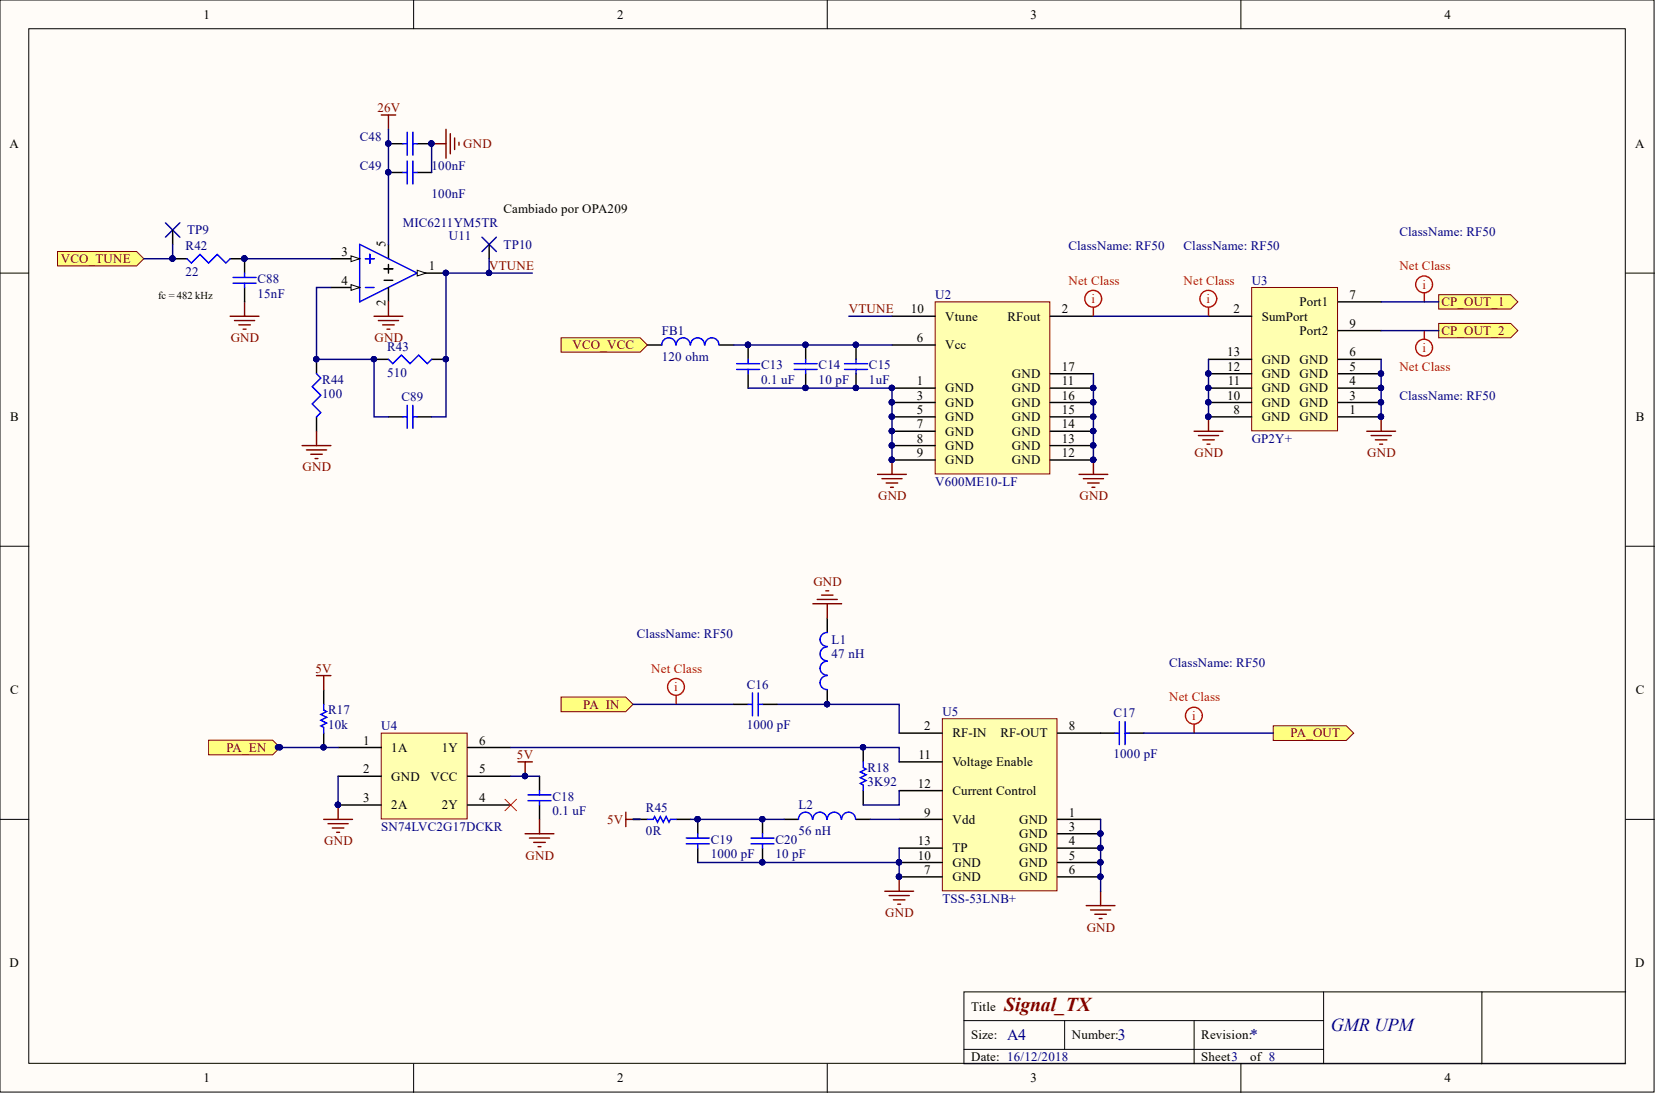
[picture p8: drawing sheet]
<svg xmlns="http://www.w3.org/2000/svg" width="292mm" height="193mm" viewBox="0 0 292 193" stroke-linecap="round" stroke-linejoin="round" font-family="sans-serif">
<defs><g id="words">
<text font-size="3.5" fill="#800000" x="177.1" y="178.3">Signal_TX</text>
<text font-size="3.2" fill="#000080" x="234.7" y="181.9">GMR UPM</text>
<g font-size="2.8" fill="#000080">
<text x="177.6" y="183.5">A4</text>
<text x="197.2" y="183.5">3</text>
<text x="220.5" y="183.5">*</text>
</g>
<g font-size="2.3">
<text x="35.9" y="3.3">1</text>
<text x="108.9" y="3.3">2</text>
<text x="181.8" y="3.3">3</text>
<text x="254.8" y="3.3">4</text>
<text x="1.7" y="26.1">A</text>
<text x="288.5" y="26.1">A</text>
<text x="88.8" y="37.5">Cambiado por OPA209</text>
<text x="60.2" y="45.1">3</text>
<text x="68" y="43.6" transform="rotate(-90 68 43.6)">5</text>
<text x="75.6" y="47.7">1</text>
<text x="60.2" y="50.2">4</text>
<text x="68" y="53.9" transform="rotate(-90 68 53.9)">2</text>
<text x="238" y="52.7">7</text>
<text x="160.6" y="55.3">10</text>
<text x="166.7" y="56.5">Vtune</text>
<text x="177.7" y="56.5">RFout</text>
<text x="187.3" y="55.3">2</text>
<text x="217.6" y="55.3">2</text>
<text x="222.6" y="56.5">SumPort</text>
<text x="229.2" y="54">Port1</text>
<text x="229.2" y="59.1">Port2</text>
<text x="238" y="57.8">9</text>
<text x="161.7" y="60.3">6</text>
<text x="166.7" y="61.6">Vcc</text>
<text x="187.3" y="65.4">17</text>
<text x="216.5" y="65.4">12</text>
<text x="216.5" y="62.9">13</text>
<text x="222.6" y="64.1">GND</text>
<text x="229.2" y="64.1">GND</text>
<text x="238" y="65.4">5</text>
<text x="238" y="62.9">6</text>
<text x="161.7" y="68">1</text>
<text x="161.7" y="70.5">3</text>
<text x="166.7" y="69.2">GND</text>
<text x="166.7" y="71.8">GND</text>
<text x="178.5" y="69.2">GND</text>
<text x="178.5" y="71.8">GND</text>
<text x="178.5" y="66.7">GND</text>
<text x="187.3" y="68">11</text>
<text x="187.3" y="70.5">16</text>
<text x="216.5" y="70.5">10</text>
<text x="216.6" y="68">11</text>
<text x="222.6" y="71.8">GND</text>
<text x="222.6" y="69.2">GND</text>
<text x="222.6" y="66.7">GND</text>
<text x="229.2" y="71.8">GND</text>
<text x="229.2" y="69.2">GND</text>
<text x="229.2" y="66.7">GND</text>
<text x="238" y="70.5">3</text>
<text x="238" y="68">4</text>
<text x="1.8" y="74.3">B</text>
<text x="161.7" y="73">5</text>
<text x="161.7" y="75.6">7</text>
<text x="166.7" y="74.3">GND</text>
<text x="166.7" y="76.8">GND</text>
<text x="178.5" y="76.8">GND</text>
<text x="178.5" y="74.3">GND</text>
<text x="187.3" y="75.6">14</text>
<text x="187.3" y="73">15</text>
<text x="217.6" y="73">8</text>
<text x="222.6" y="74.3">GND</text>
<text x="229.2" y="74.3">GND</text>
<text x="238" y="73">1</text>
<text x="288.5" y="74.3">B</text>
<text x="161.7" y="78.1">8</text>
<text x="161.7" y="80.6">9</text>
<text x="166.7" y="79.4">GND</text>
<text x="166.7" y="81.9">GND</text>
<text x="178.5" y="81.9">GND</text>
<text x="178.5" y="79.4">GND</text>
<text x="187.3" y="80.6">12</text>
<text x="187.3" y="78.1">13</text>
<text x="1.8" y="122.5">C</text>
<text x="288.5" y="122.5">C</text>
<text x="64" y="131.3">1</text>
<text x="84.5" y="131.3">6</text>
<text x="163" y="128.8">2</text>
<text x="168" y="130.1">RF-IN</text>
<text x="176.5" y="130.1">RF-OUT</text>
<text x="188.6" y="128.8">8</text>
<text x="64" y="136.4">2</text>
<text x="69" y="137.7">GND</text>
<text x="69" y="132.6">1A</text>
<text x="76" y="137.7">VCC</text>
<text x="77.9" y="132.6">1Y</text>
<text x="84.5" y="136.4">5</text>
<text x="162" y="133.9">11</text>
<text x="168" y="135.1">Voltage Enable</text>
<text x="64" y="141.5">3</text>
<text x="69" y="142.8">2A</text>
<text x="77.9" y="142.8">2Y</text>
<text x="84.5" y="141.5">4</text>
<text x="161.9" y="139">12</text>
<text x="168" y="140.2">Current Control</text>
<text x="161.9" y="149.1">13</text>
<text x="163" y="144">9</text>
<text x="168" y="145.3">Vdd</text>
<text x="179.8" y="145.3">GND</text>
<text x="179.8" y="147.8">GND</text>
<text x="188.6" y="144">1</text>
<text x="188.6" y="146.6">3</text>
<text x="188.6" y="149.1">4</text>
<text x="161.9" y="151.6">10</text>
<text x="163" y="154.2">7</text>
<text x="168" y="155.4">GND</text>
<text x="168" y="152.9">GND</text>
<text x="168" y="150.4">TP</text>
<text x="179.8" y="150.4">GND</text>
<text x="179.8" y="152.9">GND</text>
<text x="179.8" y="155.4">GND</text>
<text x="188.6" y="151.6">5</text>
<text x="188.6" y="154.2">6</text>
<text x="1.7" y="170.6">D</text>
<text x="288.5" y="170.6">D</text>
<text x="171.3" y="178.3">Title</text>
<text x="171.3" y="183.3">Size:</text>
<text x="189.1" y="183.3">Number:</text>
<text x="211.9" y="183.3">Revision:</text>
<text x="35.9" y="190.9">1</text>
<text x="108.9" y="190.9">2</text>
<text x="171.3" y="187.1">Date: 16/12/2018</text>
<text x="181.8" y="190.9">3</text>
<text x="211.9" y="187.1">Sheet3</text>
<text x="220.5" y="187.1">of 8</text>
<text x="254.8" y="190.9">4</text>
</g>
<g font-size="2.3" fill="#800000">
<text x="66.6" y="19.8">26V</text>
<text x="81.7" y="26.1">GND</text>
<text x="10.7" y="46.4">VCO_TUNE</text>
<text x="86.3" y="47.7">VTUNE</text>
<text x="149.7" y="55.3">VTUNE</text>
<text x="254.3" y="54">CP_OUT_1</text>
<text x="254.3" y="59.1">CP_OUT_2</text>
<text x="40.7" y="60.3">GND</text>
<text x="66.1" y="60.3">GND</text>
<text x="101" y="61.6">VCO_VCC</text>
<text x="53.4" y="83.2">GND</text>
<text x="210.7" y="80.6">GND</text>
<text x="241.2" y="80.6">GND</text>
<text x="154.9" y="88.2">GND</text>
<text x="190.4" y="88.2">GND</text>
<text x="143.5" y="103.5">GND</text>
<text x="55.7" y="118.7">5V</text>
<text x="102.9" y="125">PA_IN</text>
<text x="227.6" y="130.1">PA_OUT</text>
<text x="39.9" y="132.6">PA_EN</text>
<text x="91.2" y="133.9">5V</text>
<text x="57.2" y="149.1">GND</text>
<text x="107.1" y="145.3">5V</text>
<text x="92.7" y="151.6">GND</text>
<text x="156.2" y="161.8">GND</text>
<text x="191.7" y="164.3">GND</text>
</g>
<g font-size="2.3" fill="#000080">
<text x="63.4" y="29.9">C49</text>
<text x="63.4" y="24.8">C48</text>
<text x="76.1" y="29.9">100nF</text>
<text x="76.1" y="35">100nF</text>
<text x="33" y="41.3">TP9</text>
<text x="71.1" y="40.1">MIC6211YM5TR</text>
<text x="246.8" y="41.6">ClassName: RF50</text>
<text x="32.7" y="44.1">R42</text>
<text x="79.2" y="42.3">U11</text>
<text x="88.8" y="43.9">TP10</text>
<text x="188.5" y="44.1">ClassName: RF50</text>
<text x="208.8" y="44.1">ClassName: RF50</text>
<text x="32.7" y="48.7">22</text>
<text x="45.4" y="49.9">C88</text>
<text x="45.4" y="52.5">15nF</text>
<text x="165" y="52.7">U2</text>
<text x="220.8" y="50.2">U3</text>
<text x="116.7" y="59.1">FB1</text>
<text x="68.3" y="61.9">R43</text>
<text x="116.7" y="63.6">120 ohm</text>
<text x="134.2" y="65.2">C13</text>
<text x="144.4" y="65.2">C14</text>
<text x="153.3" y="65.2">C15</text>
<text x="56.8" y="67.7">R44</text>
<text x="56.8" y="70.2">100</text>
<text x="68.3" y="66.4">510</text>
<text x="70.8" y="70.7">C89</text>
<text x="134.2" y="67.7">0.1 uF</text>
<text x="144.4" y="67.7">10 pF</text>
<text x="153.3" y="67.7">1uF</text>
<text x="246.8" y="70.5">ClassName: RF50</text>
<text x="220.8" y="78.1">GP2Y+</text>
<text x="165" y="85.7">V600ME10-LF</text>
<text x="112.3" y="112.6">ClassName: RF50</text>
<text x="146.7" y="113.6">L1</text>
<text x="146.7" y="116.1">47 nH</text>
<text x="206.2" y="117.7">ClassName: RF50</text>
<text x="131.7" y="121.5">C16</text>
<text x="57.9" y="126">R17</text>
<text x="57.9" y="128.6">10k</text>
<text x="67.2" y="128.8">U4</text>
<text x="131.7" y="128.6">1000 pF</text>
<text x="166.2" y="126.3">U5</text>
<text x="196.4" y="126.5">C17</text>
<text x="153" y="136.2">R18</text>
<text x="196.4" y="133.6">1000 pF</text>
<text x="97.4" y="141.2">C18</text>
<text x="97.4" y="143.8">0.1 uF</text>
<text x="113.9" y="143.3">R45</text>
<text x="140.8" y="142.8">L2</text>
<text x="153" y="138.7">3K92</text>
<text x="67.2" y="146.6">SN74LVC2G17DCKR</text>
<text x="113.9" y="147.3">0R</text>
<text x="125.4" y="148.8">C19</text>
<text x="136.8" y="148.8">C20</text>
<text x="140.8" y="147.3">56 nH</text>
<text x="125.4" y="151.4">1000 pF</text>
<text x="136.8" y="151.4">10 pF</text>
<text x="166.2" y="159.2">TSS-53LNB+</text>
</g>
<g font-size="2.3" fill="#f00">
<text x="246.8" y="47.7">Net Class</text>
<text x="188.5" y="50.2">Net Class</text>
<text x="192.5" y="53.5">i</text>
<text x="208.8" y="50.2">Net Class</text>
<text x="212.8" y="53.5">i</text>
<text x="250.9" y="51">i</text>
<text x="246.8" y="65.4">Net Class</text>
<text x="250.9" y="62.1">i</text>
<text x="114.9" y="118.7">Net Class</text>
<text x="118.9" y="122">i</text>
<text x="206.2" y="123.7">Net Class</text>
<text x="210.3" y="127">i</text>
</g>
<text font-size="1.9" x="27.9" y="52.8">fc = 482 kHz</text>
</g></defs>
<g fill="#fffcf8" stroke="#000" stroke-width=".18">
<path d="M0 0h291.8v192.6h-291.8z"/>
<path d="M5.1 5.1h281.6v182.5h-281.6z"/>
</g>
<g fill="none" stroke="#000" stroke-width=".18">
<path d="M73 0v5.1M145.9 0v5.1M218.9 0v5.1M0 48.2h5.1M286.8 48.2h5M0 96.4h5.1M286.8 96.4h5M0 144.5h5.1M286.8 144.5h5M233.5 175v12.6M261.4 175h-91.4v12.6h116.8M286.8 175h-25.4v12.6"/>
<path d="M73 187.6v5.1M145.9 187.6v5.1M170 180h63.5M170 185.1h63.5M187.8 180v5.1M210.6 180v7.6M218.9 187.6v5.1"/>
</g>
<path d="M165 53.2h20.2v30.4h-20.2z" fill="#ffffb0" stroke="#800000" stroke-width=".18"/>
<g fill="none" stroke="#000" stroke-width=".25">
<path d="M157.3 55.8h7.7M185.3 55.8h7.6M114.2 60.9h2.5M126.9 60.9h2.5M132 60.9v2.5M132 65.9v2.6M142.1 60.9v2.5M142.1 65.9v2.6M151 60.9v2.5M151 65.9v2.6M157.3 60.9h7.7M157.3 68.5h7.7"/>
<path d="M157.3 71h7.7M157.3 73.5h7.7M157.3 76.1h7.7M157.3 78.6h7.7M185.3 68.5h7.6M185.3 71h7.6M185.3 73.5h7.6M185.3 76.1h7.6M185.3 78.6h7.6M185.3 65.9h7.6M157.3 81.1h7.7M185.3 81.1h7.6"/>
</g>
<g fill="#000080" stroke="#000080" stroke-width=".18">
<circle cx="157.3" cy="68.4" r=".47"/>
<circle cx="157.3" cy="71" r=".47"/>
<circle cx="157.3" cy="73.5" r=".47"/>
<circle cx="157.3" cy="76" r=".47"/>
<circle cx="157.3" cy="78.6" r=".47"/>
<circle cx="157.3" cy="81.1" r=".47"/>
<circle cx="192.8" cy="68.4" r=".47"/>
<circle cx="192.8" cy="81.1" r=".47"/>
<circle cx="192.8" cy="78.6" r=".47"/>
<circle cx="192.8" cy="76" r=".47"/>
<circle cx="192.8" cy="73.5" r=".47"/>
<circle cx="192.8" cy="71" r=".47"/>
<circle cx="151" cy="68.4" r=".47"/>
<circle cx="151" cy="60.8" r=".47"/>
<circle cx="142.1" cy="68.4" r=".47"/>
<circle cx="142.1" cy="60.8" r=".47"/>
<circle cx="131.9" cy="60.8" r=".47"/>
</g>
<g fill="none" stroke="#00f" stroke-width=".25">
<path d="M119.2 60.9a1.23 1.23 0 0 0-1.2-1.3 1.23 1.23 0 0 0-1.3 1.3M121.7 60.9a1.23 1.23 0 0 0-1.2-1.3 1.23 1.23 0 0 0-1.2 1.3M124.3 60.9a1.23 1.23 0 0 0-1.3-1.3 1.23 1.23 0 0 0-1.2 1.3M126.8 60.9a1.23 1.23 0 0 0-1.2-1.3 1.23 1.23 0 0 0-1.3 1.3M129.9 64.1h4.1M129.9 65.2h4.1M132 63.4v.7M132 65.2v.7M140.1 64.1h4M140.1 65.2h4M142.1 63.4v.7M142.1 65.2v.7"/>
<path d="M149 64.1h4M149 65.2h4M151 63.4v.7M151 65.2v.7"/>
</g>
<path d="M154.8 83.7h5.1M155.6 84.4h3.5M156.3 85.2h2.1M157.1 86h.5M157.3 81.1v2.6M190.3 83.7h5.1M191.1 84.4h3.5M191.9 85.2h2M192.6 86h.5M192.9 81.1v2.6" fill="none" stroke="#800000" stroke-width=".25"/>
<path d="M220.8 50.7h15.1v25.3h-15.1z" fill="#ffffb0" stroke="#800000" stroke-width=".18"/>
<g fill="none" stroke="#000" stroke-width=".25">
<path d="M213.2 55.8h7.6M236 53.2h7.6M236 58.3h7.6M213.2 73.5h7.6M213.2 71h7.6M213.2 68.5h7.6M213.2 65.9h7.6M213.2 63.4h7.6M236 73.5h7.6M236 71h7.6M236 68.5h7.6M236 65.9h7.6"/>
<path d="M236 63.4h7.6"/>
</g>
<g fill="#000080" stroke="#000080" stroke-width=".18">
<circle cx="243.6" cy="73.5" r=".47"/>
<circle cx="243.6" cy="71" r=".47"/>
<circle cx="243.6" cy="68.4" r=".47"/>
<circle cx="243.6" cy="65.9" r=".47"/>
<circle cx="213.1" cy="73.5" r=".47"/>
<circle cx="213.1" cy="71" r=".47"/>
<circle cx="213.1" cy="68.4" r=".47"/>
<circle cx="213.1" cy="65.9" r=".47"/>
</g>
<g fill="#ffff80" stroke="#800000" stroke-width=".18">
<path d="M253.8 52h12.7l1.2 1.2-1.2 1.3h-12.7z" fill-rule="evenodd"/>
<path d="M253.8 57h12.7l1.2 1.3-1.2 1.3h-12.7z" fill-rule="evenodd"/>
</g>
<path d="M210.6 76.1h5.1M211.4 76.8h3.5M212.2 77.6h2M212.9 78.3h.5M213.2 73.5v2.6M241.1 76.1h5.1M241.8 76.8h3.6M242.6 77.6h2M243.4 78.3h.5M243.6 73.5v2.6" fill="none" stroke="#800000" stroke-width=".25"/>
<g fill="#000080" stroke="#000080" stroke-width=".18">
<circle cx="213.1" cy="73.5" r=".47"/>
<circle cx="243.6" cy="73.5" r=".47"/>
</g>
<path d="M166.2 126.8h20.2v30.3h-20.2z" fill="#ffffb0" stroke="#800000" stroke-width=".18"/>
<g fill="none" stroke="#000" stroke-width=".25">
<path d="M152.3 131.9v2.5M152.3 139.5v2.5M158.6 129.3h7.6M158.6 139.5h7.6M158.6 134.4h7.6M186.5 129.3h7.6M134.5 144.5v2.6M134.5 149.6v2.5M158.6 144.5h7.6M158.6 149.6h7.6M158.6 152.1h7.6M158.6 154.7h7.6"/>
<path d="M186.5 144.5h7.6M186.5 147.1h7.6M186.5 149.6h7.6M186.5 152.1h7.6M186.5 154.7h7.6"/>
</g>
<g fill="#000080" stroke="#000080" stroke-width=".18">
<circle cx="194.1" cy="147" r=".47"/>
<circle cx="194.1" cy="149.6" r=".47"/>
<circle cx="194.1" cy="152.1" r=".47"/>
<circle cx="194.1" cy="154.6" r=".47"/>
<circle cx="158.6" cy="154.6" r=".47"/>
<circle cx="158.6" cy="152.1" r=".47"/>
<circle cx="134.5" cy="152.1" r=".47"/>
<circle cx="134.5" cy="144.5" r=".47"/>
<circle cx="152.2" cy="131.8" r=".47"/>
</g>
<path d="M110.4 143.3v2.5M110.4 144.5h2.5M156.1 157.2h5M156.8 158h3.6M157.6 158.7h2M158.4 159.5h.5M158.6 154.7v2.5M191.6 159.7h5.1M194.1 157.2v2.5M192.4 160.5h3.5M193.1 161.3h2M193.9 162h.5" fill="none" stroke="#800000" stroke-width=".25"/>
<path d="M152.3 134.4v1l.5 .3-1 .5 1 .5-1 .5 1 .5-1 .5 .5 .2v1.1M132.5 147.8h4M132.5 148.8h4M134.5 147.1v.7M134.5 148.8v.8" fill="none" stroke="#00f" stroke-width=".25"/>
<g fill="#ffff80" stroke="#800000" stroke-width=".18">
<path d="M99 123h11.4l1.3 1.2-1.3 1.3h-11.4z" fill-rule="evenodd"/>
<path d="M224.6 128h12.9l1.3 1.3-1.3 1.3h-12.9z" fill-rule="evenodd"/>
</g>
<path d="M67.2 129.3h15.2v15.2h-15.2z" fill="#ffffb0" stroke="#800000" stroke-width=".18"/>
<path d="M59.6 136.9h7.6M59.6 131.9h7.6M82.5 136.9h7.6M82.5 131.9h7.6M59.6 142h7.6M82.5 142h7.6" fill="none" stroke="#000" stroke-width=".25"/>
<circle cx="59.6" cy="142" r=".47" fill="#000080" stroke="#000080" stroke-width=".18"/>
<path d="M36.8 130.6h11.3l1.3 1.3-1.3 1.2h-11.3z" fill-rule="evenodd" fill="#ffff80" stroke="#800000" stroke-width=".18"/>
<g fill="#000080" stroke="#000080" stroke-width=".18">
<circle cx="49.3" cy="131.8" r=".47"/>
<circle cx="92.6" cy="136.9" r=".47"/>
<circle cx="145.9" cy="124.2" r=".47"/>
<circle cx="123" cy="144.5" r=".47"/>
<circle cx="57.1" cy="131.8" r=".47"/>
<circle cx="59.6" cy="142" r=".47"/>
</g>
<path d="M145.9 109v2.6M57.1 121.7v2.5M57.1 129.3v2.6M95.2 136.9v2.6M145.9 121.7v2.5M194.1 129.3h2.6M199.2 129.3h2.5M95.2 142v2.5M123.1 144.5v2.6M123.1 149.6v2.5M138.3 144.5h2.5M151 144.5h2.5" fill="none" stroke="#000" stroke-width=".25"/>
<g fill="none" stroke="#00f" stroke-width=".25">
<path d="M145.9 119.2a1.23 1.23 0 0 0-1.3 1.2 1.23 1.23 0 0 0 1.3 1.2M145.9 116.6a1.23 1.23 0 0 0-1.3 1.3 1.23 1.23 0 0 0 1.3 1.2M145.9 114.1a1.23 1.23 0 0 0-1.3 1.2 1.23 1.23 0 0 0 1.3 1.3M145.9 111.6a1.23 1.23 0 0 0-1.3 1.2 1.23 1.23 0 0 0 1.3 1.2M57.1 124.2v1.1l.5 .2-1 .5 1 .5-1 .5 1 .5-1 .5 .5 .3v1M95.2 139.5v.7M196.7 129.3h.7M197.4 127.3v4M198.4 127.3v4M198.4 129.3h.8M93.1 140.2h4.1M93.1 141.2h4.1"/>
<path d="M95.2 141.2v.8M121 147.8h4.1M121 148.8h4.1M123.1 147.1v.7M123.1 148.8v.8M143.3 144.5a1.23 1.23 0 0 0-1.2-1.2 1.23 1.23 0 0 0-1.3 1.2M145.8 144.5a1.23 1.23 0 0 0-1.2-1.2 1.23 1.23 0 0 0-1.2 1.2M148.4 144.5a1.23 1.23 0 0 0-1.3-1.2 1.23 1.23 0 0 0-1.2 1.2M150.9 144.5a1.23 1.23 0 0 0-1.2-1.2 1.23 1.23 0 0 0-1.2 1.2"/>
</g>
<g fill="none" stroke="#800000" stroke-width=".25">
<path d="M55.8 119.2h2.6M57.1 119.2v2.5M143.4 106.5h5.1M144.1 105.7h3.6M144.9 105h2M145.7 104.2h.5M145.9 106.5v2.5M91.4 134.4h2.5M92.6 134.4v2.5M57.1 144.5h5.1M57.9 145.3h3.5M58.6 146.1h2.1"/>
<path d="M59.4 146.8h.5M59.6 142v2.5M92.6 147.1h5.1M93.4 147.8h3.5M94.1 148.6h2.1M94.9 149.3h.5M95.2 144.5v2.6"/>
</g>
<path d="M89.1 141l2 2M91.1 141l-2 2" fill="none" stroke="#f00" stroke-width=".18"/>
<path d="M99 59.6h13.9l1.3 1.3-1.3 1.2h-13.9z" fill-rule="evenodd" fill="#ffff80" stroke="#800000" stroke-width=".18"/>
<g fill="none" stroke="#f00" stroke-width=".25">
<path d="M192.9 54.3v1.5M213.2 54.3v1.5M251.2 51.7v1.5M251.2 58.3v1.5M119.3 122.7v1.5M210.6 127.8v1.5"/>
<circle cx="192.8" cy="52.7" r="1.48"/>
<circle cx="213.1" cy="52.7" r="1.48"/>
<circle cx="251.2" cy="50.2" r="1.48"/>
<circle cx="251.2" cy="61.3" r="1.48"/>
<circle cx="119.2" cy="121.2" r="1.48"/>
<circle cx="210.6" cy="126.2" r="1.48"/>
</g>
<path d="M68.5 43.1v2.5M68.5 50.7v2.5M73.6 48.2h5.1M111.7 144.5h2.5M119.3 144.5h2.5" fill="none" stroke="#000" stroke-width=".25"/>
<path d="M63.4 43.1l10.2 5.1-10.2 5zM64.5 45.6h1.5M64.5 50.7h1.5M65.2 44.9v1.5M114.2 144.5h1l.3-.5 .5 1 .5-1 .5 1 .5-1 .5 1 .3-.5h1" fill="none" stroke="#00f" stroke-width=".25"/>
<path d="M73.6 47.7l1.5 .5-1.5 .5z" fill="#fffcf8"/>
<path d="M73.6 47.7l1.5 .5-1.5 .5z" fill="none" stroke="#000" stroke-width=".18"/>
<circle cx="78.6" cy="48.1" r=".47" fill="#000080" stroke="#000080" stroke-width=".18"/>
<path d="M58.4 50.7h5" fill="none" stroke="#000" stroke-width=".25"/>
<path d="M61.9 50.2l1.5 .5-1.5 .5z" fill="#fffcf8"/>
<path d="M61.9 50.2l1.5 .5-1.5 .5z" fill="none" stroke="#000" stroke-width=".18"/>
<path d="M58.4 45.6h5" fill="none" stroke="#000" stroke-width=".25"/>
<path d="M61.9 45.1l1.5 .5-1.5 .5z" fill="#fffcf8"/>
<path d="M61.9 45.1l1.5 .5-1.5 .5z" fill="none" stroke="#000" stroke-width=".18"/>
<g fill="none" stroke="#00f" stroke-width=".25">
<path d="M71.1 30.4h.7M71.1 25.4h.7M71.8 23.3v4.1M71.8 28.4v4.1M72.8 23.3v4.1M72.8 28.4v4.1M72.8 30.4h.8M72.8 25.4h.8M33 45.6l.8 .8 1.5-1.5 1.5 1.5 1.5-1.5 1.5 1.5 .8-.8M41.1 48.9h4.1M41.1 49.9h4.1M43.1 48.2v.7"/>
<path d="M43.1 49.9v.8M65.2 44.9v1.5M55.8 65.9l.8 .8-1.5 1.5 1.5 1.5-1.5 1.5 1.5 1.6-.8 .7M68.5 63.4l.8 .7 1.5-1.5 1.5 1.5 1.5-1.5 1.6 1.5 .7-.7M71.1 73.5h.7M71.8 71.5v4.1M72.8 71.5v4.1M72.8 73.5h.8"/>
</g>
<g fill="none" stroke="#000" stroke-width=".25">
<path d="M68.5 30.4h2.6M68.5 25.4h2.6M73.6 30.4h2.5M73.6 25.4h2.5M30.5 45.6h2.5M40.6 45.6h2.5v2.6M43.1 50.7v2.5M67.8 47.4h1.5M67.8 49.4h1.5M68.5 46.7v1.5M55.8 63.4v2.5M55.8 73.5v2.6"/>
<path d="M66 63.4h2.5M68.5 73.5h2.6M73.6 73.5h2.5M76.1 63.4h2.6"/>
</g>
<g fill="#000080" stroke="#000080" stroke-width=".18">
<circle cx="78.6" cy="48.1" r=".47"/>
<circle cx="68.5" cy="30.4" r=".47"/>
<circle cx="76.1" cy="25.3" r=".47"/>
<circle cx="68.5" cy="25.3" r=".47"/>
<circle cx="43.1" cy="45.6" r=".47"/>
<circle cx="30.4" cy="45.6" r=".47"/>
<circle cx="55.8" cy="63.4" r=".47"/>
<circle cx="78.6" cy="63.4" r=".47"/>
<circle cx="65.9" cy="63.4" r=".47"/>
</g>
<g fill="none" stroke="#800000" stroke-width=".25">
<path d="M67.2 20.3h2.6M68.5 20.3v2.5M76.1 25.4h2.6M78.7 22.8v5.1M79.4 23.6v3.5M80.2 24.3v2.1M81 25.1v.5M40.6 55.8h5.1M41.4 56.5h3.5M42.1 57.3h2.1M42.9 58.1h.5M43.1 53.2v2.6"/>
<path d="M66 55.8h5.1M66.7 56.5h3.6M67.5 57.3h2M68.3 58.1h.5M68.5 53.2v2.6M53.3 78.6h5.1M54.1 79.4h3.5M55.8 76.1v2.5M54.8 80.1h2M55.6 80.9h.5"/>
</g>
<path d="M10.2 44.4h13.9l1.3 1.2-1.3 1.3h-13.9z" fill-rule="evenodd" fill="#ffff80" stroke="#800000" stroke-width=".18"/>
<path d="M29.2 39.3l2.5 2.5M31.7 39.3l-2.5 2.5M85 41.8l2.6 2.6M87.6 41.8l-2.6 2.6" fill="none" stroke="#0000bf" stroke-width=".25"/>
<path d="M30.5 40.6v2.5M86.3 43.1v2.5M129.4 124.2h2.6M134.5 124.2h2.5" fill="none" stroke="#000" stroke-width=".25"/>
<g fill="#000080" stroke="#000080" stroke-width=".18">
<circle cx="86.2" cy="48.1" r=".47"/>
<circle cx="131.9" cy="60.8" r=".47"/>
<circle cx="142.1" cy="60.8" r=".47"/>
<circle cx="151" cy="60.8" r=".47"/>
<circle cx="213.1" cy="65.9" r=".47"/>
<circle cx="213.1" cy="68.4" r=".47"/>
<circle cx="213.1" cy="71" r=".47"/>
<circle cx="213.1" cy="73.5" r=".47"/>
<circle cx="243.6" cy="65.9" r=".47"/>
<circle cx="243.6" cy="68.4" r=".47"/>
<circle cx="243.6" cy="71" r=".47"/>
<circle cx="243.6" cy="73.5" r=".47"/>
<circle cx="157.3" cy="81.1" r=".47"/>
<circle cx="157.3" cy="78.6" r=".47"/>
<circle cx="157.3" cy="76" r=".47"/>
<circle cx="157.3" cy="73.5" r=".47"/>
<circle cx="157.3" cy="71" r=".47"/>
<circle cx="157.3" cy="68.4" r=".47"/>
<circle cx="151" cy="68.4" r=".47"/>
<circle cx="142.1" cy="68.4" r=".47"/>
<circle cx="194.1" cy="147" r=".47"/>
<circle cx="194.1" cy="149.6" r=".47"/>
<circle cx="194.1" cy="152.1" r=".47"/>
<circle cx="194.1" cy="154.6" r=".47"/>
<circle cx="59.6" cy="142" r=".47"/>
<circle cx="92.6" cy="136.9" r=".47"/>
<circle cx="158.6" cy="152.1" r=".47"/>
<circle cx="134.5" cy="152.1" r=".47"/>
<circle cx="49" cy="131.8" r=".47"/>
<circle cx="49.3" cy="131.8" r=".47"/>
<circle cx="57.1" cy="131.8" r=".47"/>
<circle cx="152.2" cy="131.8" r=".47"/>
<circle cx="123" cy="144.5" r=".47"/>
<circle cx="134.5" cy="144.5" r=".47"/>
<circle cx="76.1" cy="25.3" r=".47"/>
<circle cx="68.5" cy="25.3" r=".47"/>
<circle cx="68.5" cy="30.4" r=".47"/>
<circle cx="43.1" cy="45.6" r=".47"/>
<circle cx="65.9" cy="63.4" r=".47"/>
<circle cx="55.8" cy="63.4" r=".47"/>
<circle cx="78.6" cy="63.4" r=".47"/>
<circle cx="78.6" cy="48.1" r=".47"/>
<circle cx="30.4" cy="45.6" r=".47"/>
<circle cx="158.6" cy="154.6" r=".47"/>
<circle cx="192.8" cy="68.4" r=".47"/>
<circle cx="192.8" cy="71" r=".47"/>
<circle cx="192.8" cy="73.5" r=".47"/>
<circle cx="192.8" cy="76" r=".47"/>
<circle cx="192.8" cy="78.6" r=".47"/>
<circle cx="192.8" cy="81.1" r=".47"/>
<circle cx="145.9" cy="124.2" r=".47"/>
</g>
<g fill="none" stroke="#000080" stroke-width=".25">
<path d="M68.5 22.8v20.3M76.1 25.4v5M30.5 43.1v2.5h-5.1M43.1 45.6h15.3M58.4 50.7h-2.6v12.7h10.2v10.1h2.5M86.3 45.6v2.6h-7.6v25.3h-2.6M86.3 48.2h7.6M149.7 55.8h7.6M192.9 55.8h20.3M243.6 53.2h10.2M243.6 58.3h10.2M129.4 60.9h27.9"/>
<path d="M132 68.5h25.3v12.6M192.9 65.9v15.2M213.2 63.4v10.1M243.6 63.4v10.1M49.1 131.9h10.5M59.6 136.9v5.1M90.1 131.9h68.5v2.5M90.1 136.9h5.1M111.7 124.2h17.7M137 124.2h21.6v5.1M158.6 139.5v2.5h-6.3M201.7 129.3h22.9"/>
<path d="M111.7 144.5h1.2M121.8 144.5h16.5M123.1 152.1h35.5M153.5 144.5h5.1M158.6 149.6v5.1M194.1 144.5v12.7"/>
</g>
<path d="M132 124.2h.7M132.7 122.2v4.1M133.7 122.2v4.1M133.7 124.2h.8" fill="none" stroke="#00f" stroke-width=".25"/>
<use href="#words"/>
</svg>
